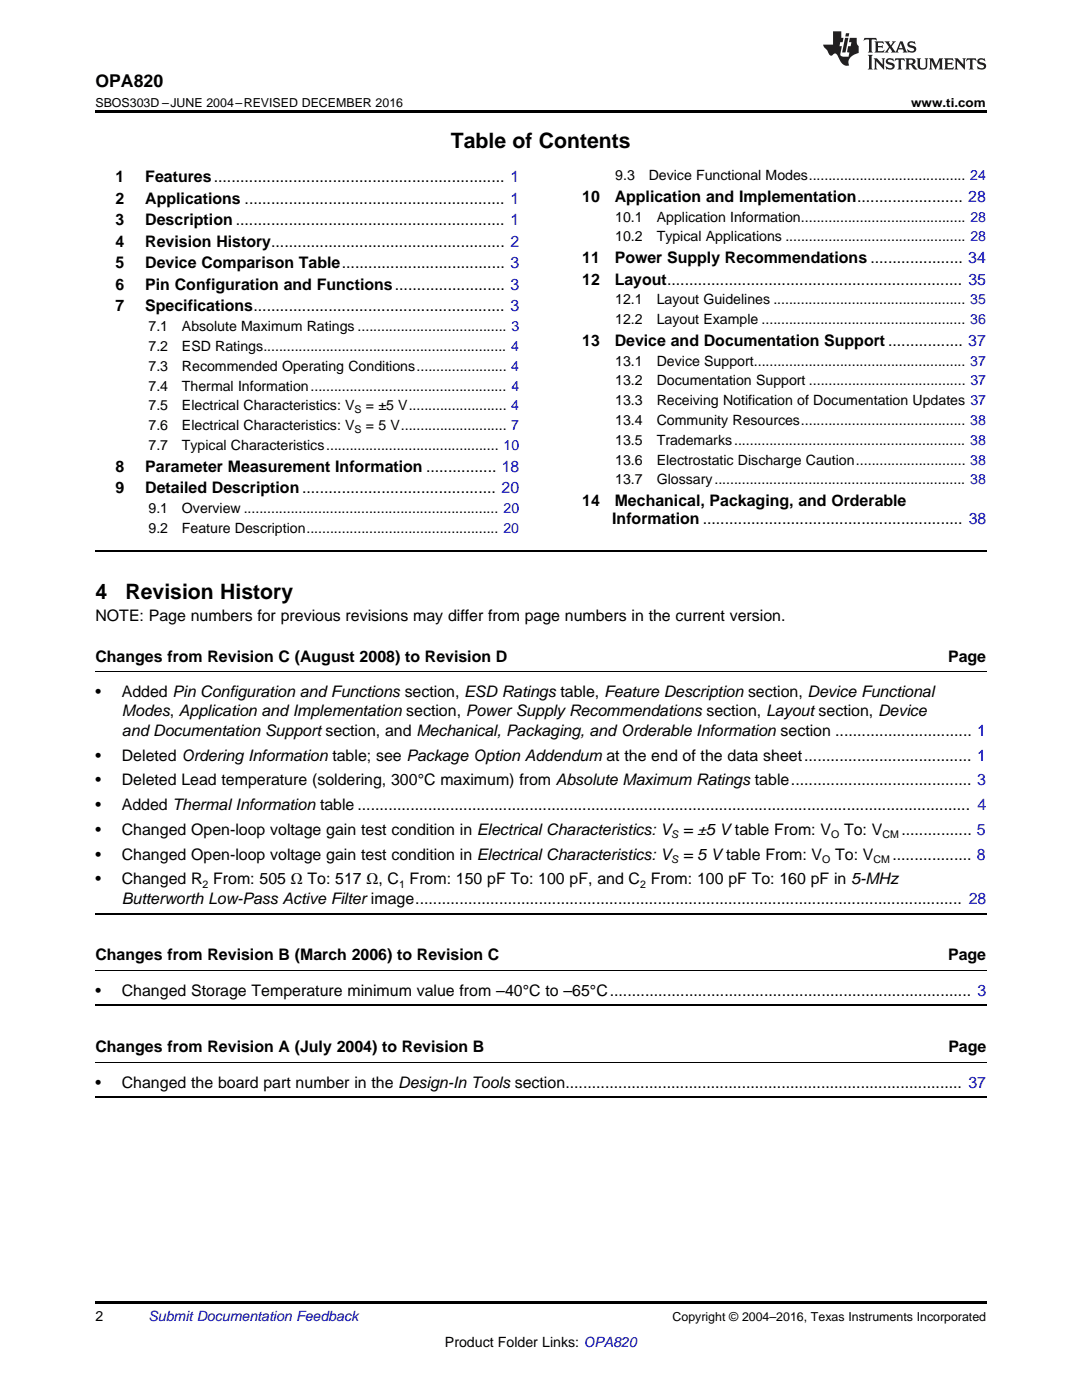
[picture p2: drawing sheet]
<svg xmlns="http://www.w3.org/2000/svg" width="216mm" height="279mm" viewBox="0 0 216 279" stroke-linecap="round" stroke-linejoin="round" font-family="sans-serif">
<defs><g id="words">
<g font-size="4.2">
<text x="90" y="29.6">Table of Contents</text>
<text x="19" y="119.6">4</text>
<text x="25" y="119.6">Revision History</text>
</g>
<text font-size="3.5" x="19" y="17.3">OPA820</text>
<g font-size="3.2">
<text x="23" y="36.3">1</text>
<text x="23" y="40.6">2</text>
<text x="29" y="36.3">Features.................................................................. 1</text>
<text x="29" y="40.6">Applications ........................................................... 1</text>
<text x="116.2" y="40.3">10</text>
<text x="122.7" y="40.3">Application and Implementation........................ 28</text>
<text x="23" y="44.9">3</text>
<text x="29" y="44.9">Description ............................................................. 1</text>
<text x="23" y="49.2">4</text>
<text x="23" y="53.6">5</text>
<text x="29" y="49.2">Revision History..................................................... 2</text>
<text x="29" y="53.6">Device Comparison Table..................................... 3</text>
<text x="116.2" y="52.5">11</text>
<text x="122.7" y="52.5">Power Supply Recommendations ..................... 34</text>
<text x="23" y="57.9">6</text>
<text x="29" y="57.9">Pin Configuration and Functions......................... 3</text>
<text x="116.2" y="56.8">12</text>
<text x="122.7" y="56.8">Layout................................................................... 35</text>
<text x="23" y="62.2">7</text>
<text x="29" y="62.2">Specifications......................................................... 3</text>
<text x="116.2" y="69">13</text>
<text x="122.7" y="69">Device and Documentation Support ................. 37</text>
<text x="23" y="94.1">8</text>
<text x="29" y="94.1">Parameter Measurement Information ................ 18</text>
<text x="23" y="98.4">9</text>
<text x="29" y="98.4">Detailed Description............................................ 20</text>
<text x="116.2" y="101">14</text>
<text x="122.7" y="101">Mechanical, Packaging, and Orderable</text>
<text x="122.2" y="104.5">Information ........................................................... 38</text>
<text x="19" y="123.9">NOTE: Page numbers for previous revisions may differ from page numbers in the current version.</text>
<text x="19" y="132">Changes from Revision C (August 2008) to Revision D</text>
<text x="189.2" y="132">Page</text>
<text x="19" y="139.1">•</text>
<text x="24.3" y="139.1">Added Pin Configuration and Functions section, ESD Ratings table, Feature Description section, Device Functional</text>
<text x="24.3" y="143">Modes, Application and Implementation section, Power Supply Recommendations section, Layout section, Device</text>
<text x="24.3" y="146.9">and Documentation Support section, and Mechanical, Packaging, and Orderable Information section ............................... 1</text>
<text x="19" y="151.8">•</text>
<text x="24.3" y="151.8">Deleted Ordering Information table; see Package Option Addendum at the end of the data sheet...................................... 1</text>
<text x="19" y="156.7">•</text>
<text x="19" y="161.7">•</text>
<text x="24.3" y="156.7">Deleted Lead temperature (soldering, 300°C maximum) from Absolute Maximum Ratings table......................................... 3</text>
<text x="24.3" y="161.7">Added Thermal Information table ........................................................................................................................................... 4</text>
<text x="19" y="166.6">•</text>
<text x="24.3" y="166.6">Changed Open-loop voltage gain test condition in Electrical Characteristics: V = ±5 Vtable From: V</text>
<text x="168.4" y="166.6">To: V</text>
<text x="179.9" y="166.6">................ 5</text>
<text x="19" y="171.6">•</text>
<text x="24.3" y="171.6">Changed Open-loop voltage gain test condition in Electrical Characteristics: V = 5 Vtable From: V</text>
<text x="166.7" y="171.6">To: V</text>
<text x="178.1" y="171.6">.................. 8</text>
<text x="19" y="176.5">•</text>
<text x="24.3" y="176.5">Changed R From: 505 Ω To: 517 Ω, C From: 150 pF To: 100 pF, and C From: 100 pF To: 160 pF in 5-MHz</text>
<text x="24.3" y="180.4">Butterworth Low-Pass Active Filter image............................................................................................................................ 28</text>
<text x="19" y="191.7">Changes from Revision B (March 2006) to Revision C</text>
<text x="189.2" y="191.7">Page</text>
<text x="19" y="198.7">•</text>
<text x="24.3" y="198.7">Changed Storage Temperature minimum value from –40°C to –65°C.................................................................................. 3</text>
<text x="19" y="210">Changes from Revision A (July 2004) to Revision B</text>
<text x="189.2" y="210">Page</text>
<text x="19" y="217.1">•</text>
<text x="24.3" y="217.1">Changed the board part number in the Design-In Tools section.......................................................................................... 37</text>
</g>
<g font-size="2.8">
<text x="122.8" y="36">9.3</text>
<text x="129.4" y="36">Device Functional Modes........................................ 24</text>
<text x="122.8" y="44.2">10.1</text>
<text x="131" y="44.2">Application Information.......................................... 28</text>
<text x="122.8" y="48.2">10.2</text>
<text x="131" y="48.2">Typical Applications .............................................. 28</text>
<text x="122.8" y="60.7">12.1</text>
<text x="122.8" y="64.7">12.2</text>
<text x="131" y="60.7">Layout Guidelines ................................................. 35</text>
<text x="131" y="64.7">Layout Example .................................................... 36</text>
<text x="29.6" y="66.1">7.1</text>
<text x="29.6" y="70.1">7.2</text>
<text x="36.3" y="66.1">Absolute Maximum Ratings ...................................... 3</text>
<text x="36.3" y="70.1">ESD Ratings.............................................................. 4</text>
<text x="29.6" y="74">7.3</text>
<text x="29.6" y="78">7.4</text>
<text x="36.3" y="74">Recommended Operating Conditions....................... 4</text>
<text x="36.3" y="78">Thermal Information.................................................. 4</text>
<text x="122.8" y="73">13.1</text>
<text x="122.8" y="76.9">13.2</text>
<text x="131" y="73">Device Support...................................................... 37</text>
<text x="131" y="76.9">Documentation Support ........................................ 37</text>
<text x="29.6" y="81.9">7.5</text>
<text x="36.3" y="81.9">Electrical Characteristics: V</text>
<text x="73" y="81.9">= ±5 V......................... 4</text>
<text x="122.8" y="80.9">13.3</text>
<text x="131" y="80.9">Receiving Notification of Documentation Updates 37</text>
<text x="29.6" y="85.9">7.6</text>
<text x="29.6" y="89.8">7.7</text>
<text x="36.3" y="85.9">Electrical Characteristics: V</text>
<text x="36.3" y="89.8">Typical Characteristics............................................ 10</text>
<text x="73" y="85.9">= 5 V........................... 7</text>
<text x="122.8" y="84.8">13.4</text>
<text x="122.8" y="88.8">13.5</text>
<text x="131" y="84.8">Community Resources.......................................... 38</text>
<text x="131" y="88.8">Trademarks........................................................... 38</text>
<text x="122.8" y="92.7">13.6</text>
<text x="131" y="92.7">Electrostatic Discharge Caution............................ 38</text>
<text x="122.8" y="96.7">13.7</text>
<text x="131" y="96.7">Glossary................................................................ 38</text>
<text x="29.6" y="102.4">9.1</text>
<text x="29.6" y="106.3">9.2</text>
<text x="36.3" y="102.4">Overview ................................................................. 20</text>
<text x="36.3" y="106.3">Feature Description................................................. 20</text>
<text x="19" y="263.6">2</text>
<text x="88.8" y="268.9">Product Folder Links: OPA820</text>
</g>
<text font-size="2.8" fill="#0000c8" x="29.6" y="263.6">Submit Documentation Feedback</text>
<g font-size="2.5">
<text x="19" y="21.4">SBOS303D –JUNE 2004–REVISED DECEMBER 2016</text>
<text x="181.8" y="21.4">www.ti.com</text>
<text x="134.2" y="263.6">Copyright © 2004–2016, Texas Instruments Incorporated</text>
</g>
<g font-size="2.1">
<text x="70.8" y="82.5">S</text>
<text x="70.8" y="86.4">S</text>
<text x="133.9" y="167.3">S</text>
<text x="165.8" y="167.3">O</text>
<text x="176.1" y="167.3">CM</text>
<text x="133.9" y="172.2">S</text>
<text x="164.1" y="172.2">O</text>
<text x="174.3" y="172.2">CM</text>
<text x="40.4" y="177.1">2</text>
<text x="79.6" y="177.1">1</text>
<text x="127.7" y="177.1">2</text>
</g>
</g></defs>
<path d="M19 22h177.8v.5h-177.8zM19 259.7h177.8v.5h-177.8z" fill="#000"/>
<path d="M19 110h177.8M19 182.3h177.8M19 219h177.8M19 200.7h177.8" fill="none" stroke="#000" stroke-width=".35"/>
<path d="M19 134.1h177.8M19 193.7h177.8M19 212.1h177.8" fill="none" stroke="#000" stroke-width=".2"/>
<g fill="#231f20">
<path d="M172.5 7.6l-.1 .5 .4-.2h.6v.1v2.1l-.2 .4h.9l-.2-.4v-2.1l.1-.1h.5l.5 .2-.2-.5zM174.5 8.3l.2 .3v1.5l-.2 .4h1.8l.2-.6a1.04 1.04 0 0 1-1.3 .2v-.7h.6l.3 .2v-.6l-.3 .2h-.6v-.6l.8-.1 .4 .3-.2-.5zM176.5 8.3l.9 1.1-.9 1.1h.8l-.2-.2 .4-.7 .5 .7-.2 .2h1.5l-.2-.2 .2-.4h.9l.1 .4-.2 .2h1l-.3-.3-.7-1.9h-.5l-.9 2-.8-1 .9-1h-.8l.1 .3-.4 .5-.3-.6 .1-.2zM179.7 8.6l.4 1h-.7zM181.3 8.4a.63 .63 0 0 0-.2 .7 .63 .63 0 0 0 .6 .4l.6 .2 .1 .2a.75 .75 0 0 1-.7 .4 .75 .75 0 0 1-.6-.5l.1 .7 .1-.1a1.11 1.11 0 0 0 1.5-.6 1.13 1.13 0 0 0-1.2-.8l-.1-.4a1.04 1.04 0 0 1 1.2 .2l-.2-.5-.2 .1-.4-.2zM173.2 10.9l.2 .4v2.2l-.2 .4h1l-.3-.4v-2.2l.3-.4zM174.3 11.6l.3 .4v1.5l-.3 .4h.8l-.2-.4v-1.3l1.5 1.7v-1.9l.2-.4h-.7l.2 .4v.9l-1.1-1.3zM177 11.8a.62 .62 0 0 0-.2 .7 .62 .62 0 0 0 .6 .4l.6 .1 .1 .3a.76 .76 0 0 1-.7 .3 .76 .76 0 0 1-.7-.4l.2 .7 .1-.1a1.11 1.11 0 0 0 1.5-.6 1.13 1.13 0 0 0-1.2-.8l-.1-.4a1.04 1.04 0 0 1 1.2 .2l-.2-.6-.2 .1-.5-.1zM178.7 11.6l-.2 .6a.61 .61 0 0 1 .8-.3v1.6l-.2 .4h.9l-.2-.4v-1.6a.63 .63 0 0 1 .7 .3l-.1-.6zM180.6 11.6l.3 .4v1.5l-.3 .4h1l-.2-.2-.1-.8 .6 .2a.76 .76 0 0 0 1.2 .7l-1-1a.58 .58 0 0 0 .6-.5 .58 .58 0 0 0-.5-.6zM181.4 11.9h.1a.45 .45 0 0 1 .5 .1 .45 .45 0 0 1 .1 .5l-.8 .2zM182.9 11.6l.2 .2a2.17 2.17 0 0 0 .3 1.9 .99 .99 0 0 0 1.6-.6v-1.1l.2-.4h-.7l.2 .2a1.92 1.92 0 0 1-.2 1.8 .6 .6 0 0 1-.9-.5v-1.1l.2-.4zM185.4 11.6l.2 .4v1.5l-.2 .4h.7l-.2-.4v-1.4l.8 1.8 .8-1.8v1.4l-.2 .4h.9l-.2-.4v-1.5l.2-.4h-.8l-.6 1.5-.6-1.5zM188.4 11.6l.2 .4v1.5l-.2 .4h1.8l.1-.6a1.04 1.04 0 0 1-1.2 .1v-.6h.5l.4 .2v-.6l-.4 .2h-.5v-.7h.8l.3 .3-.1-.6zM190.5 11.6l.2 .4v1.5l-.2 .4h.7l-.2-.4v-1.3l1.5 1.7v-1.9l.2-.4h-.7l.2 .4v.9l-1.1-1.3zM192.9 11.6l-.1 .6a.61 .61 0 0 1 .7-.3l.1 1.6-.3 .4h1l-.3-.4 .1-1.6a.63 .63 0 0 1 .7 .3l-.1-.6zM195.2 11.8a.62 .62 0 0 0-.2 .7 .62 .62 0 0 0 .6 .4l.6 .1 .1 .3a.76 .76 0 0 1-.7 .3 .76 .76 0 0 1-.6-.4l.1 .7 .1-.1a1.11 1.11 0 0 0 1.6-.6 1.13 1.13 0 0 0-1.3-.8l-.1-.4a1.04 1.04 0 0 1 1.2 .2l-.1-.6-.2 .1-.5-.1z"/>
<path d="M166.2 6.3v2.6h-1.9v.4l.8 .9a.91 .91 0 0 0 1 .8 .56 .56 0 0 1 .5-.3 .56 .56 0 0 1 .5 .3l.4 .8a1.53 1.53 0 0 0 1.9 1.2 1.54 1.54 0 0 1 1-2.1l.9-.3v-1.4a1.52 1.52 0 0 1-.4-1.6h-1.3l-.2 .8h.5l-.2 .8h-.5l-.1 1v.2l.4 .1-.2 .8a1.93 1.93 0 0 1-1.6-.3l.3-1.8h-.5l.2-.8h.4l.2-.8h-.4v-1.3zM168.6 7.6l-.6 2.9h.7l.6-2.9zM168.8 6.6l-.1 .7h.6l.2-.7z"/>
</g>
<use href="#words"/>
</svg>
